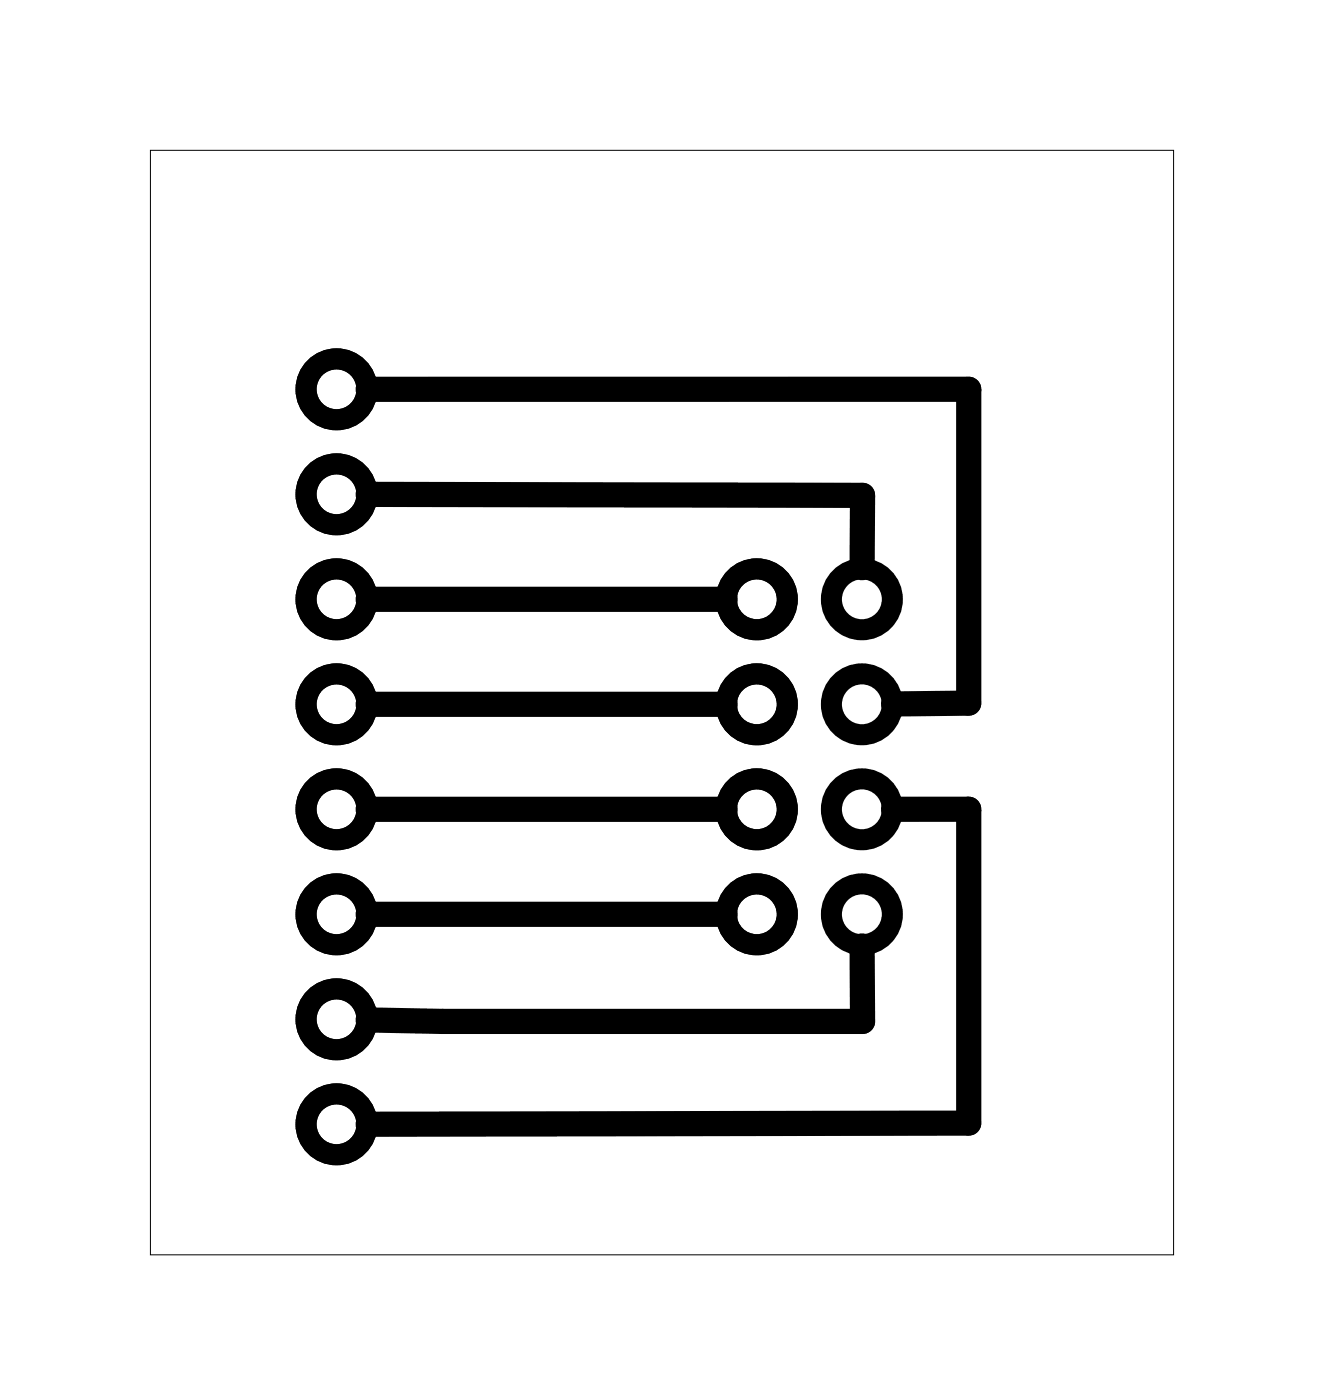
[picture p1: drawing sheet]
<svg xmlns="http://www.w3.org/2000/svg" width="32mm" height="34mm" viewBox="0 0 32 34" stroke-linecap="round" stroke-linejoin="round" font-family="sans-serif">
<path d="M3.6 3.6h24.8v26.8h-24.8z" fill="none" stroke="#000" stroke-width=".02"/>
<g fill="none" stroke="#000" stroke-width=".51">
<circle cx="8.1" cy="19.6" r=".74"/>
<circle cx="8.1" cy="14.5" r=".74"/>
<circle cx="8.1" cy="17" r=".74"/>
<circle cx="8.1" cy="9.4" r=".74"/>
<circle cx="8.1" cy="12" r=".74"/>
<circle cx="18.3" cy="17" r=".74"/>
<circle cx="18.3" cy="14.5" r=".74"/>
<circle cx="18.3" cy="19.6" r=".74"/>
<circle cx="20.8" cy="17" r=".74"/>
<circle cx="20.8" cy="14.5" r=".74"/>
<circle cx="20.8" cy="19.6" r=".74"/>
<circle cx="8.1" cy="27.2" r=".74"/>
<circle cx="8.1" cy="22.1" r=".74"/>
<circle cx="8.1" cy="24.7" r=".74"/>
<circle cx="18.3" cy="22.1" r=".74"/>
<circle cx="20.8" cy="22.1" r=".74"/>
</g>
<path d="M8.9 14.5h8.6M8.9 17h8.6M8.9 19.6h8.6M8.9 9.4h14.5v7.6h-1.8M8.9 12h12l-.1 1.7M21.6 19.6h1.8v7.6h-14.5M8.9 22.1h8.6M20.8 22.9l.1 1.8h-12" fill="none" stroke="#000" stroke-width=".61"/>
</svg>
